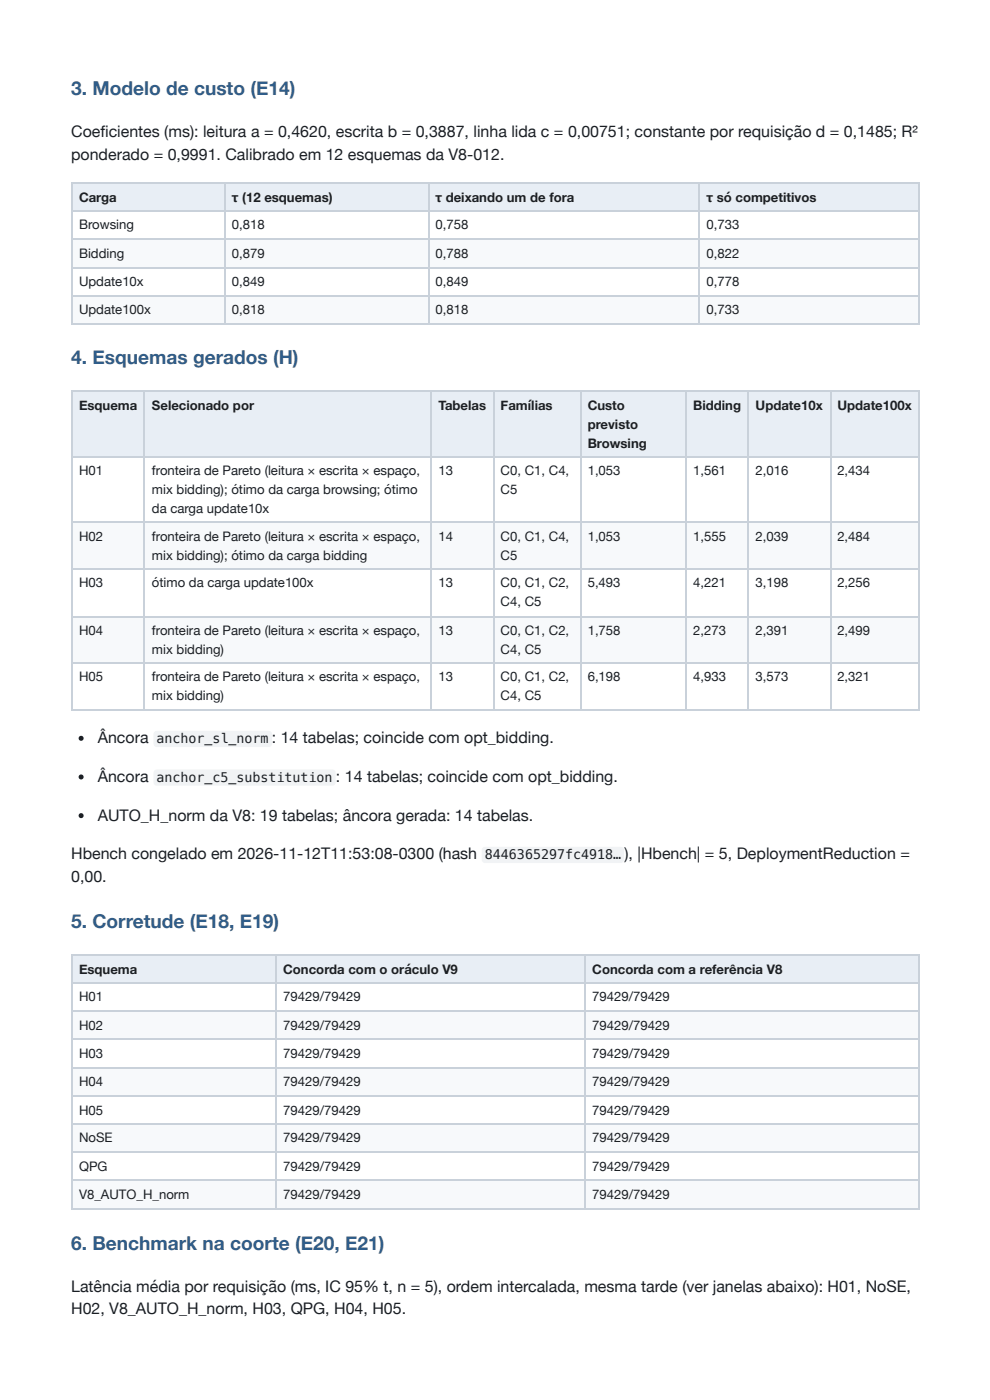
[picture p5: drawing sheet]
<svg xmlns="http://www.w3.org/2000/svg" width="210mm" height="297mm" viewBox="0 0 210 297" stroke-linecap="round" stroke-linejoin="round" font-family="sans-serif">
<defs><g id="words">
<g font-size="4.1" fill="#2f5d8a">
<text x="15.1" y="20.1">3. Modelo de custo (E14)</text>
<text x="15.1" y="77.3">4. Esquemas gerados (H)</text>
<text x="15.1" y="196.9">5. Corretude (E18, E19)</text>
<text x="15.1" y="265.1">6. Benchmark na coorte (E20, E21)</text>
</g>
<g font-size="3.4" fill="#1b1f24">
<text x="15.1" y="29.1">Coefi cientes (ms): leitura a = 0,4620, escrita b = 0,3887, linha lida c = 0,00751; constante por requisição d = 0,1485; R²</text>
<text x="15.1" y="33.9">ponderado = 0,9991. Calibrado em 12 esquemas da V8-012.</text>
<text x="20.7" y="157.7">Âncora</text>
<text x="57.6" y="157.7">:</text>
<text x="59.5" y="157.7">14 tabelas; coincide com opt_bidding.</text>
<text x="20.7" y="165.9">Âncora</text>
<text x="71.2" y="165.9">:</text>
<text x="73.1" y="165.9">14 tabelas; coincide com opt_bidding.</text>
<text x="20.7" y="174.1">AUTO_H_norm da V8: 19 tabelas; âncora gerada: 14 tabelas.</text>
<text x="15.1" y="182.3">Hbench congelado em 2026-11-12T11:53:08-0300 (hash</text>
<text x="132.4" y="182.3">)</text>
<text x="133.3" y="182.3">, |Hbench| = 5, DeploymentReduction =</text>
<text x="15.1" y="187.1">0,00.</text>
<text x="15.1" y="274.1">Latência média por requisição (ms, IC 95% t, n = 5), ordem intercalada, mesma tarde (ver janelas abaixo): H01, NoSE,</text>
<text x="15.1" y="278.9">H02, V8_AUTO_H_norm, H03, QPG, H04, H05.</text>
</g>
<g font-size="2.8" fill="#1b1f24">
<text x="16.8" y="42.9">Carga</text>
<text x="49.2" y="42.9">τ (12 esquemas)</text>
<text x="92.3" y="42.9">τ deixando um de fora</text>
<text x="149.8" y="42.9">τ só competitivos</text>
<text x="16.8" y="48.7">Browsing</text>
<text x="49.2" y="48.7">0,818</text>
<text x="92.3" y="48.7">0,758</text>
<text x="149.8" y="48.7">0,733</text>
<text x="16.8" y="54.8">Bidding</text>
<text x="49.2" y="54.8">0,879</text>
<text x="92.3" y="54.8">0,788</text>
<text x="149.8" y="54.8">0,822</text>
<text x="16.8" y="60.6">Update10x</text>
<text x="49.2" y="60.6">0,849</text>
<text x="92.3" y="60.6">0,849</text>
<text x="149.8" y="60.6">0,778</text>
<text x="16.8" y="66.7">Update100x</text>
<text x="49.2" y="66.7">0,818</text>
<text x="92.3" y="66.7">0,818</text>
<text x="149.8" y="66.7">0,733</text>
<text x="16.8" y="87">Esquema</text>
<text x="32.2" y="87">Selecionado por</text>
<text x="93" y="87">Tabelas</text>
<text x="106.1" y="87">Famílias</text>
<text x="124.6" y="87">Custo</text>
<text x="147" y="87">Bidding</text>
<text x="160.2" y="87">Update10x</text>
<text x="177.5" y="87">Update100x</text>
<text x="124.6" y="91">previsto</text>
<text x="124.6" y="95">Browsing</text>
<text x="16.8" y="100.8">H01</text>
<text x="32.2" y="100.8">fronteira de Pareto (leitura × escrita × espaço,</text>
<text x="93" y="100.8">13</text>
<text x="106.1" y="100.8">C0, C1, C4,</text>
<text x="124.6" y="100.8">1,053</text>
<text x="147" y="100.8">1,561</text>
<text x="160.2" y="100.8">2,016</text>
<text x="177.5" y="100.8">2,434</text>
<text x="32.2" y="104.8">mix bidding); ótimo da carga browsing; ótimo</text>
<text x="106.1" y="104.8">C5</text>
<text x="32.2" y="108.7">da carga update10x</text>
<text x="16.8" y="114.8">H02</text>
<text x="32.2" y="114.8">fronteira de Pareto (leitura × escrita × espaço,</text>
<text x="32.2" y="118.8">mix bidding); ótimo da carga bidding</text>
<text x="93" y="114.8">14</text>
<text x="106.1" y="114.8">C0, C1, C4,</text>
<text x="106.1" y="118.8">C5</text>
<text x="124.6" y="114.8">1,053</text>
<text x="147" y="114.8">1,555</text>
<text x="160.2" y="114.8">2,039</text>
<text x="177.5" y="114.8">2,484</text>
<text x="16.8" y="124.6">H03</text>
<text x="32.2" y="124.6">ótimo da carga update100x</text>
<text x="93" y="124.6">13</text>
<text x="106.1" y="124.6">C0, C1, C2,</text>
<text x="124.6" y="124.6">5,493</text>
<text x="147" y="124.6">4,221</text>
<text x="160.2" y="124.6">3,198</text>
<text x="177.5" y="124.6">2,256</text>
<text x="106.1" y="128.6">C4, C5</text>
<text x="16.8" y="134.7">H04</text>
<text x="32.2" y="134.7">fronteira de Pareto (leitura × escrita × espaço,</text>
<text x="93" y="134.7">13</text>
<text x="106.1" y="134.7">C0, C1, C2,</text>
<text x="124.6" y="134.7">1,758</text>
<text x="147" y="134.7">2,273</text>
<text x="160.2" y="134.7">2,391</text>
<text x="177.5" y="134.7">2,499</text>
<text x="32.2" y="138.6">mix bidding)</text>
<text x="106.1" y="138.6">C4, C5</text>
<text x="16.8" y="144.5">H05</text>
<text x="32.2" y="144.5">fronteira de Pareto (leitura × escrita × espaço,</text>
<text x="32.2" y="148.4">mix bidding)</text>
<text x="93" y="144.5">13</text>
<text x="106.1" y="144.5">C0, C1, C2,</text>
<text x="106.1" y="148.4">C4, C5</text>
<text x="124.6" y="144.5">6,198</text>
<text x="147" y="144.5">4,933</text>
<text x="160.2" y="144.5">3,573</text>
<text x="177.5" y="144.5">2,321</text>
<text x="33.2" y="157.7">anchor_sl_norm</text>
<text x="33.2" y="165.9">anchor_c5_substitution</text>
<text x="102.8" y="182.3">8446365297fc4918…</text>
<text x="16.8" y="206.6">Esquema</text>
<text x="60" y="206.6">Concorda com o oráculo V9</text>
<text x="125.6" y="206.6">Concorda com a referência V8</text>
<text x="16.8" y="212.5">H01</text>
<text x="60" y="212.5">79429/79429</text>
<text x="125.6" y="212.5">79429/79429</text>
<text x="16.8" y="218.5">H02</text>
<text x="60" y="218.5">79429/79429</text>
<text x="125.6" y="218.5">79429/79429</text>
<text x="16.8" y="224.4">H03</text>
<text x="60" y="224.4">79429/79429</text>
<text x="125.6" y="224.4">79429/79429</text>
<text x="16.8" y="230.5">H04</text>
<text x="60" y="230.5">79429/79429</text>
<text x="125.6" y="230.5">79429/79429</text>
<text x="16.8" y="236.5">H05</text>
<text x="60" y="236.5">79429/79429</text>
<text x="125.6" y="236.5">79429/79429</text>
<text x="16.8" y="242.4">NoSE</text>
<text x="60" y="242.4">79429/79429</text>
<text x="125.6" y="242.4">79429/79429</text>
<text x="16.8" y="248.4">QPG</text>
<text x="60" y="248.4">79429/79429</text>
<text x="125.6" y="248.4">79429/79429</text>
<text x="16.8" y="254.3">V8_AUTO_H_norm</text>
<text x="60" y="254.3">79429/79429</text>
<text x="125.6" y="254.3">79429/79429</text>
</g>
</g></defs>
<g fill="#e8eef5">
<path d="M15.3 38.9h32.3v5.8h-32.3z"/>
<path d="M47.6 38.9h43.2v5.8h-43.2z"/>
<path d="M90.8 38.9h57.4v5.8h-57.4z"/>
<path d="M148.2 38.9h46.8v5.8h-46.8z"/>
</g>
<g fill="#f7f9fb">
<path d="M15.3 50.8h32.3v6.1h-32.3z"/>
<path d="M47.6 50.8h43.2v6.1h-43.2z"/>
<path d="M90.8 50.8h57.4v6.1h-57.4z"/>
<path d="M148.2 50.8h46.8v6.1h-46.8z"/>
<path d="M15.3 62.7h32.3v6.1h-32.3z"/>
<path d="M47.6 62.7h43.2v6.1h-43.2z"/>
<path d="M90.8 62.7h57.4v6.1h-57.4z"/>
<path d="M148.2 62.7h46.8v6.1h-46.8z"/>
</g>
<path d="M15.1 38.8h179.9M15.2 38.6v30.2M47.8 38.6v30.2M90.9 38.6v30.2M148.3 38.6v30.2M194.9 38.6v30.2M15.1 44.8h179.9M15.1 50.7h179.9M15.1 56.8h179.9M15.1 62.8h179.9M15.1 68.7h179.9" fill="none" stroke="#c9d1da" stroke-width=".26"/>
<g fill="#e8eef5">
<path d="M15.3 83.1h15.4v13.7h-15.4z"/>
<path d="M30.7 83.1h60.6v13.7h-60.6z"/>
<path d="M91.3 83.1h13.2v13.7h-13.2z"/>
<path d="M104.5 83.1h18.5v13.7h-18.5z"/>
<path d="M123 83.1h22.5v13.7h-22.5z"/>
<path d="M145.5 83.1h13.2v13.7h-13.2z"/>
<path d="M158.7 83.1h17.2v13.7h-17.2z"/>
<path d="M175.9 83.1h19.1v13.7h-19.1z"/>
</g>
<g fill="#f7f9fb">
<path d="M15.3 110.9h15.4v9.8h-15.4z"/>
<path d="M30.7 110.9h60.6v9.8h-60.6z"/>
<path d="M91.3 110.9h13.2v9.8h-13.2z"/>
<path d="M104.5 110.9h18.5v9.8h-18.5z"/>
<path d="M123 110.9h22.5v9.8h-22.5z"/>
<path d="M145.5 110.9h13.2v9.8h-13.2z"/>
<path d="M158.7 110.9h17.2v9.8h-17.2z"/>
<path d="M175.9 110.9h19.1v9.8h-19.1z"/>
<path d="M15.3 130.7h15.4v10.1h-15.4z"/>
<path d="M30.7 130.7h60.6v10.1h-60.6z"/>
<path d="M91.3 130.7h13.2v10.1h-13.2z"/>
<path d="M104.5 130.7h18.5v10.1h-18.5z"/>
<path d="M123 130.7h22.5v10.1h-22.5z"/>
<path d="M145.5 130.7h13.2v10.1h-13.2z"/>
<path d="M158.7 130.7h17.2v10.1h-17.2z"/>
<path d="M175.9 130.7h19.1v10.1h-19.1z"/>
</g>
<g fill="none" stroke="#c9d1da" stroke-width=".26">
<path d="M15.1 82.9h179.9M15.1 97h179.9M15.2 82.8v68M30.6 82.8v68M91.4 82.8v68M104.6 82.8v68M123.2 82.8v68M145.4 82.8v68M158.6 82.8v68M176.1 82.8v68M194.9 82.8v68M15.1 110.7h179.9"/>
<path d="M15.1 120.8h179.9M15.1 130.8h179.9M15.1 140.6h179.9M15.1 150.7h179.9"/>
</g>
<g fill="#e8eef5">
<path d="M15.3 202.7h43.2v5.8h-43.2z"/>
<path d="M58.5 202.7h65.6v5.8h-65.6z"/>
<path d="M124.1 202.7h70.9v5.8h-70.9z"/>
</g>
<g fill="#f7f9fb">
<path d="M15.3 214.6h43.2v6.1h-43.2z"/>
<path d="M58.5 214.6h65.6v6.1h-65.6z"/>
<path d="M124.1 214.6h70.9v6.1h-70.9z"/>
<path d="M15.3 226.5h43.2v6.1h-43.2z"/>
<path d="M58.5 226.5h65.6v6.1h-65.6z"/>
<path d="M124.1 226.5h70.9v6.1h-70.9z"/>
<path d="M15.3 238.4h43.2v6.1h-43.2z"/>
<path d="M58.5 238.4h65.6v6.1h-65.6z"/>
<path d="M124.1 238.4h70.9v6.1h-70.9z"/>
<path d="M15.3 250.6h43.2v5.8h-43.2z"/>
<path d="M58.5 250.6h65.6v5.8h-65.6z"/>
<path d="M124.1 250.6h70.9v5.8h-70.9z"/>
</g>
<g fill="none" stroke="#c9d1da" stroke-width=".26">
<path d="M15.1 202.5h179.9M15.1 208.6h179.9M15.1 214.4h179.9M15.2 202.4v54.2M58.6 202.4v54.2M124 202.4v54.2M194.9 202.4v54.2M15.1 220.5h179.9M15.1 226.6h179.9M15.1 232.4h179.9M15.1 238.5h179.9M15.1 244.3h179.9"/>
<path d="M15.1 250.4h179.9M15.1 256.5h179.9"/>
</g>
<circle cx="17.2" cy="156.6" r=".53" fill="#1b1f24"/>
<path d="M32.8 155.3l.4-.3h23.8a.71 .71 0 0 1 .7 .8v2a.71 .71 0 0 1-.7 .7h-23.8a.71 .71 0 0 1-.7-.7v-2z" fill="#f1f3f5"/>
<circle cx="17.2" cy="164.8" r=".53" fill="#1b1f24"/>
<path d="M32.8 163.5l.4-.3h37.3a.71 .71 0 0 1 .7 .8v2a.71 .71 0 0 1-.7 .7h-37.3a.71 .71 0 0 1-.7-.7v-2z" fill="#f1f3f5"/>
<circle cx="17.2" cy="173" r=".53" fill="#1b1f24"/>
<path d="M102.3 179.9l.5-.2h28.8a.71 .71 0 0 1 .7 .7v2a.71 .71 0 0 1-.7 .7h-28.8a.71 .71 0 0 1-.7-.7v-2z" fill="#f1f3f5"/>
<use href="#words"/>
</svg>
